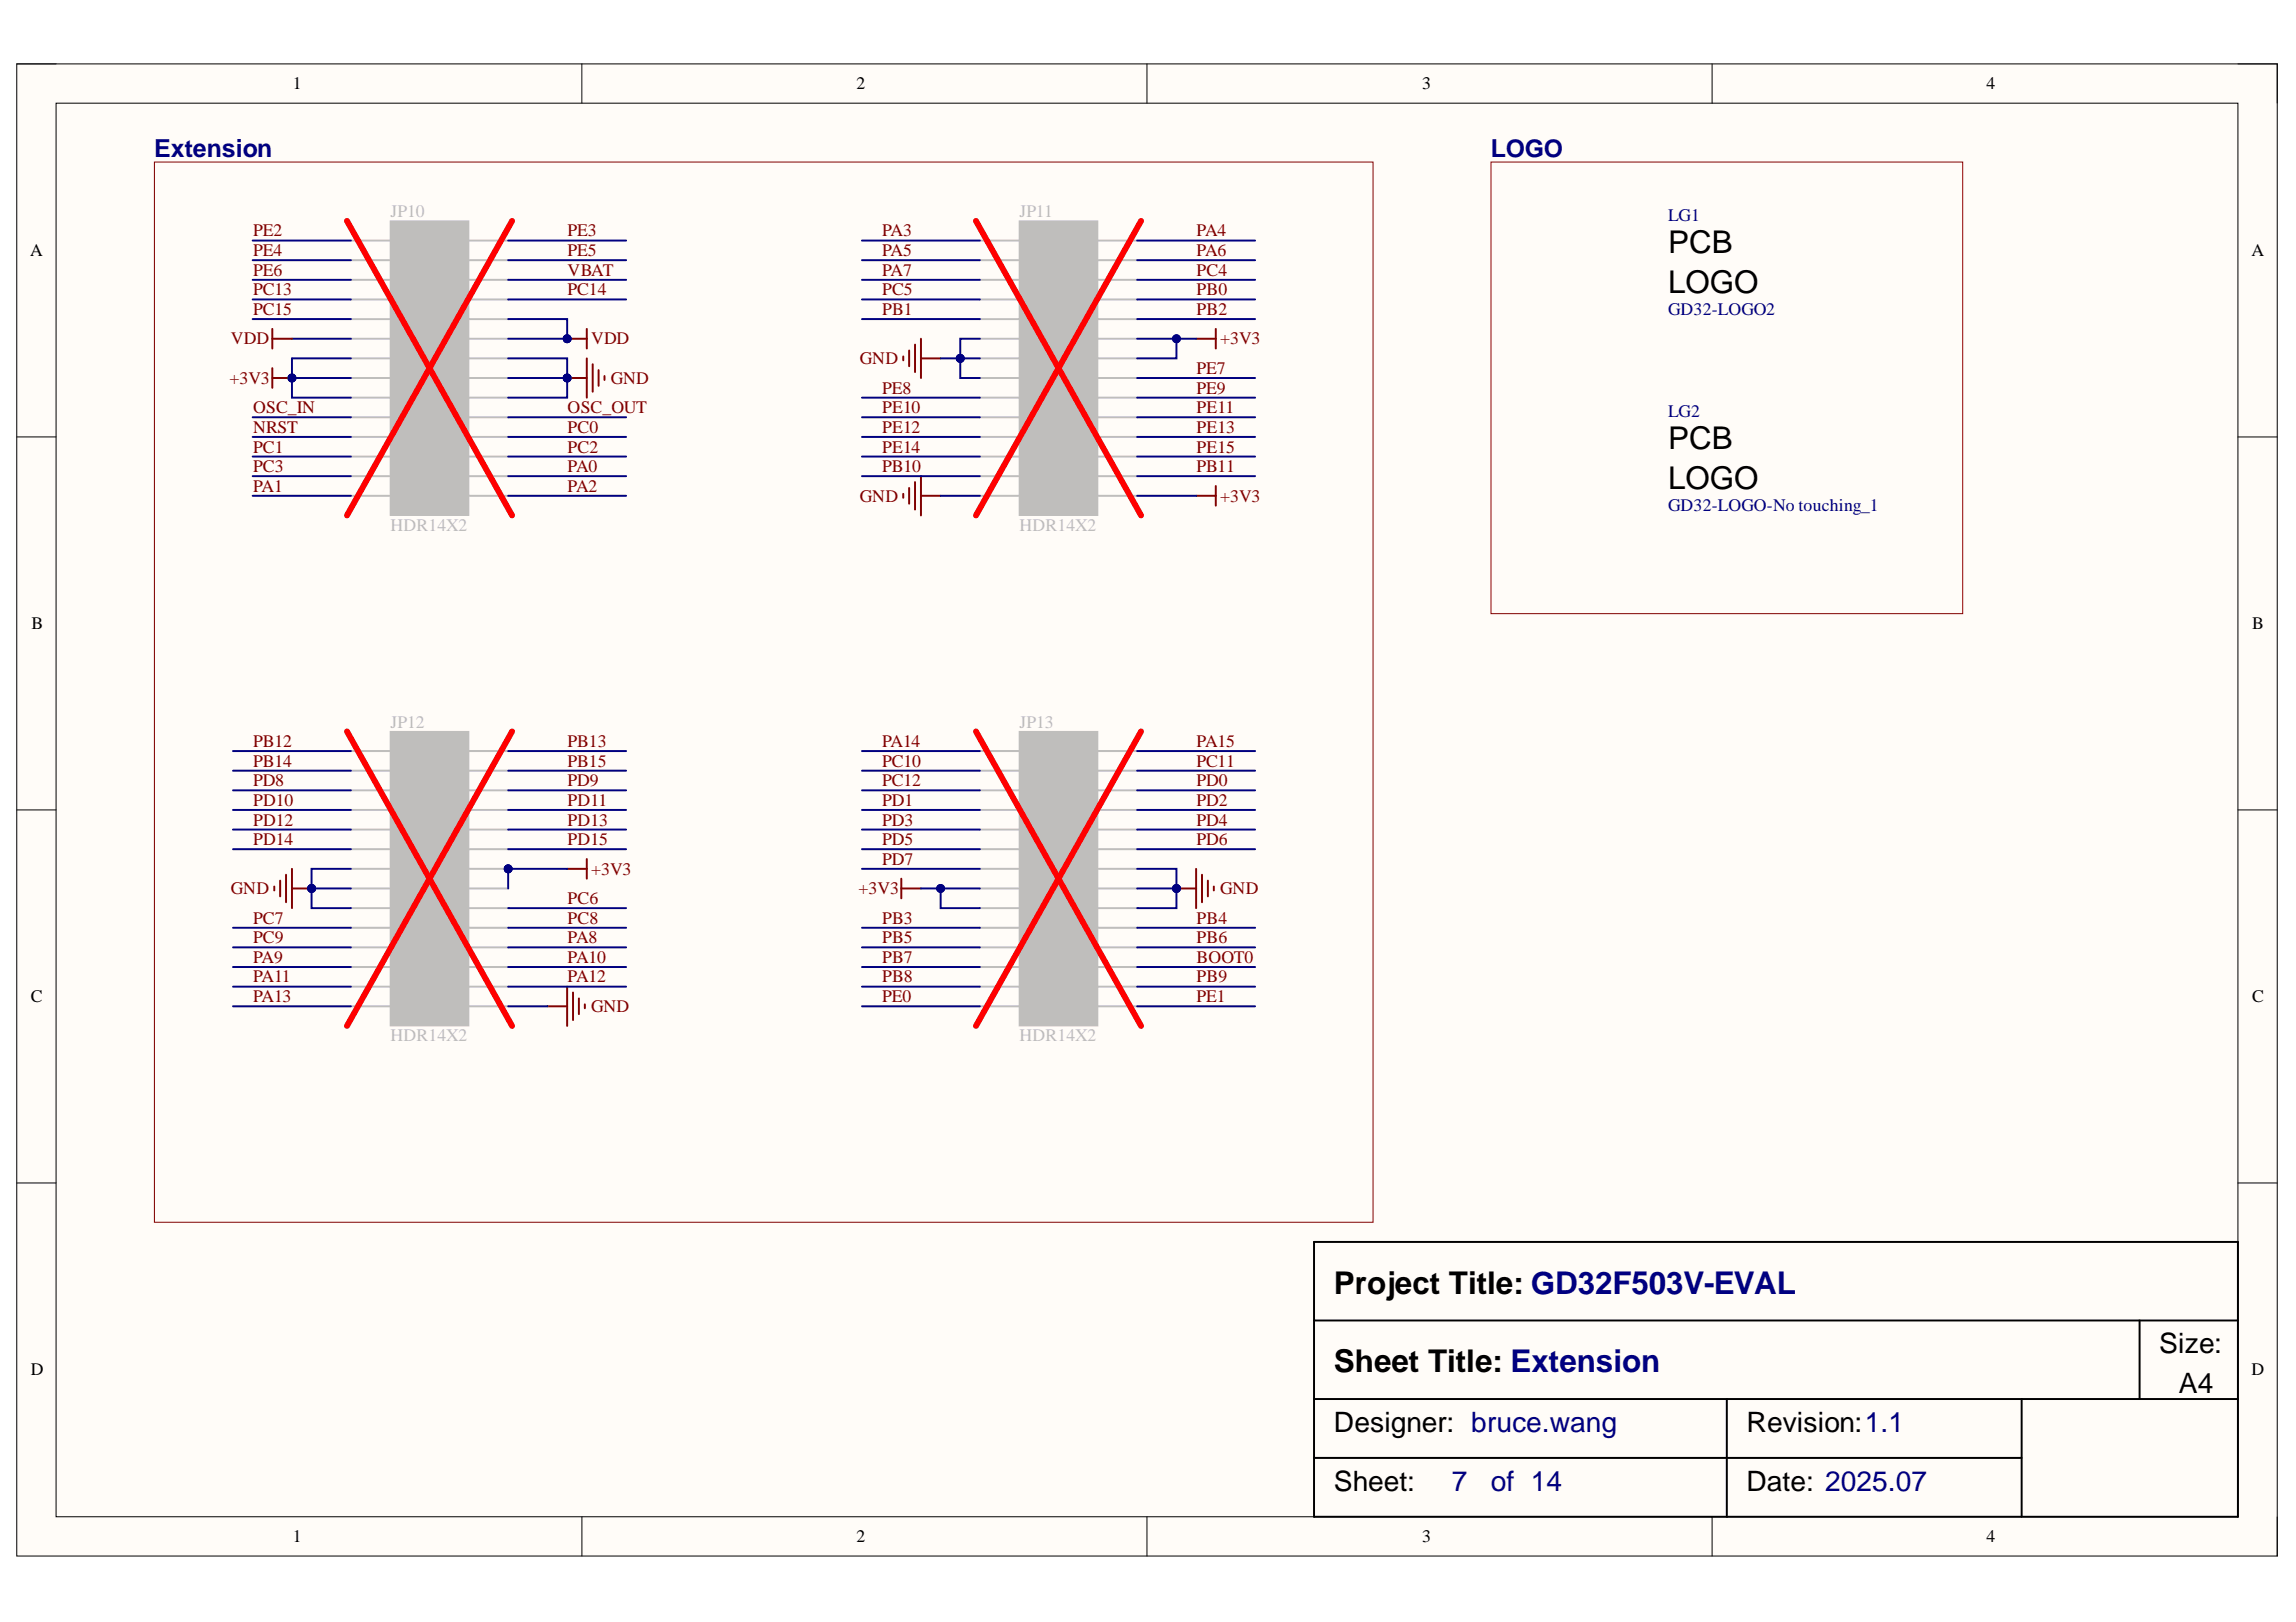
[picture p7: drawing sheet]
<svg xmlns="http://www.w3.org/2000/svg" width="297mm" height="210mm" viewBox="0 0 297 210" stroke-linecap="round" stroke-linejoin="round" font-family="sans-serif">
<defs><g id="words">
<g font-size="4.1">
<text x="215.8" y="32.8">PCB</text>
<text x="215.8" y="37.9">LOGO</text>
<text x="215.8" y="58.2">PCB</text>
<text x="215.8" y="63.2">LOGO</text>
<text x="172.6" y="167.4">Project Title: GD32F503V-EVAL</text>
<text x="172.6" y="177.6">Sheet Title: Extension</text>
</g>
<g font-size="3.6">
<text x="279.3" y="175.1">Size:</text>
<text x="172.6" y="185.3">Designer: bruce.wang</text>
<text x="226" y="185.3">Revision:1.1</text>
<text x="281.9" y="180.2">A4</text>
<text x="172.6" y="193">Sheet:</text>
<text x="226" y="193">Date: 2025.07</text>
</g>
<g font-size="3.6" fill="#000080">
<text x="187.8" y="193">7</text>
<text x="192.9" y="193">of 14</text>
</g>
<g font-size="3.2" fill="#000080">
<text x="20" y="20.3">Extension</text>
<text x="192.9" y="20.3">LOGO</text>
</g>
<g font-size="2.3">
<text x="37.9" y="11.6">1</text>
<text x="110.8" y="11.6">2</text>
<text x="184" y="11.6">3</text>
<text x="257" y="11.6">4</text>
<text x="3.9" y="33.1">A</text>
<text x="291.3" y="33.1">A</text>
<text x="4.1" y="81.4">B</text>
<text x="291.4" y="81.4">B</text>
<text x="4" y="129.7">C</text>
<text x="291.4" y="129.7">C</text>
<text x="4" y="177.9">D</text>
<text x="291.3" y="177.9">D</text>
<text x="37.9" y="199.6">1</text>
<text x="110.8" y="199.6">2</text>
<text x="184" y="199.6">3</text>
<text x="257" y="199.6">4</text>
</g>
<g font-size="2.3" fill="#bfbebc">
<text x="50.5" y="28.1">JP10</text>
<text x="131.9" y="28.1">JP11</text>
<text x="52.3" y="42">9</text>
<text x="52.3" y="44.5">11</text>
<text x="52.3" y="47.1">13</text>
<text x="56.7" y="42">10</text>
<text x="56.7" y="44.5">12</text>
<text x="56.7" y="47.1">14</text>
<text x="133.7" y="42">9</text>
<text x="133.7" y="44.5">11</text>
<text x="133.7" y="47.1">13</text>
<text x="138.1" y="42">10</text>
<text x="138.1" y="44.5">12</text>
<text x="138.1" y="47.1">14</text>
<text x="52.3" y="49.7">15</text>
<text x="52.3" y="52.2">17</text>
<text x="56.7" y="49.7">16</text>
<text x="56.8" y="52.2">18</text>
<text x="133.7" y="49.7">15</text>
<text x="133.7" y="52.2">17</text>
<text x="138.1" y="49.7">16</text>
<text x="138.1" y="52.2">18</text>
<text x="52.3" y="54.8">19</text>
<text x="56.7" y="54.8">20</text>
<text x="133.7" y="54.8">19</text>
<text x="138.1" y="54.8">20</text>
<text x="50.5" y="68.7">HDR14X2</text>
<text x="131.9" y="68.7">HDR14X2</text>
<text x="50.5" y="94.2">JP12</text>
<text x="131.9" y="94.2">JP13</text>
<text x="52.3" y="108.1">9</text>
<text x="52.3" y="110.6">11</text>
<text x="52.3" y="113.2">13</text>
<text x="56.7" y="108.1">10</text>
<text x="56.7" y="110.6">12</text>
<text x="56.7" y="113.2">14</text>
<text x="133.7" y="108.1">9</text>
<text x="133.7" y="110.6">11</text>
<text x="133.7" y="113.2">13</text>
<text x="138.1" y="108.1">10</text>
<text x="138.1" y="110.6">12</text>
<text x="138.1" y="113.2">14</text>
<text x="52.3" y="115.7">15</text>
<text x="52.3" y="118.3">17</text>
<text x="56.7" y="115.7">16</text>
<text x="56.8" y="118.3">18</text>
<text x="133.7" y="115.7">15</text>
<text x="133.7" y="118.3">17</text>
<text x="138.1" y="115.7">16</text>
<text x="138.1" y="118.3">18</text>
<text x="52.3" y="120.8">19</text>
<text x="56.7" y="120.8">20</text>
<text x="133.7" y="120.8">19</text>
<text x="138.1" y="120.8">20</text>
<text x="50.5" y="134.7">HDR14X2</text>
<text x="131.9" y="134.7">HDR14X2</text>
</g>
<g font-size="2.3" fill="#000080">
<text x="215.8" y="28.6">LG1</text>
<text x="215.8" y="40.7">GD32-LOGO2</text>
<text x="215.8" y="54">LG2</text>
<text x="215.8" y="66.2">GD32-LOGO-No touching_1</text>
</g>
<g font-size="2.3" fill="#800000">
<text x="32.7" y="30.6">PE2</text>
<text x="32.7" y="33.1">PE4</text>
<text x="32.7" y="35.7">PE6</text>
<text x="73.4" y="30.6">PE3</text>
<text x="73.4" y="33.1">PE5</text>
<text x="73.4" y="35.7">VBAT</text>
<text x="114.1" y="30.6">PA3</text>
<text x="114.1" y="33.1">PA5</text>
<text x="114.1" y="35.7">PA7</text>
<text x="154.8" y="30.6">PA4</text>
<text x="154.8" y="33.1">PA6</text>
<text x="154.8" y="35.7">PC4</text>
<text x="32.7" y="38.2">PC13</text>
<text x="32.7" y="40.7">PC15</text>
<text x="73.4" y="38.2">PC14</text>
<text x="114.1" y="38.2">PC5</text>
<text x="114.1" y="40.7">PB1</text>
<text x="154.8" y="38.2">PB0</text>
<text x="154.8" y="40.7">PB2</text>
<text x="29.9" y="44.5">VDD</text>
<text x="76.5" y="44.5">VDD</text>
<text x="111.2" y="47.1">GND</text>
<text x="157.9" y="44.5">+3V3</text>
<text x="29.7" y="49.7">+3V3</text>
<text x="32.7" y="53.5">OSC_IN</text>
<text x="73.4" y="53.5">OSC_OUT</text>
<text x="79" y="49.7">GND</text>
<text x="114.1" y="51">PE8</text>
<text x="114.1" y="53.5">PE10</text>
<text x="154.8" y="51">PE9</text>
<text x="154.8" y="53.5">PE11</text>
<text x="154.8" y="48.3">PE7</text>
<text x="32.7" y="56">NRST</text>
<text x="32.7" y="58.6">PC1</text>
<text x="73.4" y="56">PC0</text>
<text x="73.4" y="58.6">PC2</text>
<text x="114.1" y="56">PE12</text>
<text x="114.1" y="58.6">PE14</text>
<text x="154.8" y="56">PE13</text>
<text x="154.8" y="58.6">PE15</text>
<text x="32.7" y="61.1">PC3</text>
<text x="32.7" y="63.6">PA1</text>
<text x="73.4" y="61.1">PA0</text>
<text x="73.4" y="63.6">PA2</text>
<text x="111.2" y="64.9">GND</text>
<text x="114.1" y="61.1">PB10</text>
<text x="154.8" y="61.1">PB11</text>
<text x="157.9" y="64.9">+3V3</text>
<text x="32.7" y="96.7">PB12</text>
<text x="32.7" y="99.2">PB14</text>
<text x="32.7" y="101.8">PD8</text>
<text x="73.4" y="96.7">PB13</text>
<text x="73.4" y="99.2">PB15</text>
<text x="73.4" y="101.8">PD9</text>
<text x="114.1" y="96.7">PA14</text>
<text x="114.1" y="99.2">PC10</text>
<text x="114.1" y="101.8">PC12</text>
<text x="154.8" y="96.7">PA15</text>
<text x="154.8" y="99.2">PC11</text>
<text x="154.8" y="101.8">PD0</text>
<text x="32.7" y="104.3">PD10</text>
<text x="32.7" y="106.8">PD12</text>
<text x="73.4" y="104.3">PD11</text>
<text x="73.4" y="106.8">PD13</text>
<text x="114.1" y="104.3">PD1</text>
<text x="114.1" y="106.8">PD3</text>
<text x="154.8" y="104.3">PD2</text>
<text x="154.8" y="106.8">PD4</text>
<text x="32.7" y="109.4">PD14</text>
<text x="73.4" y="109.4">PD15</text>
<text x="76.5" y="113.2">+3V3</text>
<text x="114.1" y="109.4">PD5</text>
<text x="114.1" y="111.9">PD7</text>
<text x="154.8" y="109.4">PD6</text>
<text x="29.9" y="115.7">GND</text>
<text x="32.7" y="119.5">PC7</text>
<text x="73.4" y="119.5">PC8</text>
<text x="73.4" y="117">PC6</text>
<text x="111.1" y="115.7">+3V3</text>
<text x="114.1" y="119.5">PB3</text>
<text x="154.8" y="119.5">PB4</text>
<text x="157.9" y="115.7">GND</text>
<text x="32.7" y="122.1">PC9</text>
<text x="32.7" y="124.6">PA9</text>
<text x="73.4" y="124.6">PA10</text>
<text x="73.4" y="122.1">PA8</text>
<text x="114.1" y="122.1">PB5</text>
<text x="114.1" y="124.6">PB7</text>
<text x="154.8" y="124.6">BOOT0</text>
<text x="154.8" y="122.1">PB6</text>
<text x="32.7" y="127.1">PA11</text>
<text x="32.7" y="129.7">PA13</text>
<text x="73.4" y="127.1">PA12</text>
<text x="76.5" y="130.9">GND</text>
<text x="114.1" y="127.1">PB8</text>
<text x="114.1" y="129.7">PE0</text>
<text x="154.8" y="129.7">PE1</text>
<text x="154.8" y="127.1">PB9</text>
</g>
</g></defs>
<path d="M2.2 8.3h292.4v193.1h-292.4z" fill-rule="evenodd" fill="#fffcf8"/>
<path d="M2.2 8.3h292.4v193.1h-292.4z" fill="none" stroke="#000" stroke-width=".13"/>
<path d="M7.3 13.4h282.2v182.9h-282.2z" fill-rule="evenodd" fill="#fffcf8"/>
<g fill="none" stroke="#000" stroke-width=".13">
<path d="M2.2 8.3h5.1M7.3 13.4h282.2v182.9h-282.2zM75.3 8.3v5M148.4 8.3v5M221.5 8.3v5.1M289.5 8.3h5.1v5.1M2.2 56.5h5.1M289.5 56.5h5.1M2.2 104.8h5.1M289.5 104.8h5.1M2.2 153.1h5.1M289.5 153.1h5.1"/>
<path d="M75.3 196.3v5.1M148.4 196.3v5.1M221.5 196.3v5.1M294.6 196.3v5.1"/>
</g>
<path d="M170 160.7h119.5v35.6h-119.5zM170 170.9h119.5M276.8 170.9v10.1M170 181h119.5M170 188.7h91.5M223.4 181v15.3M261.5 181v15.3" fill="none" stroke="#000" stroke-width=".25"/>
<path d="M20 21h157.6v137.2h-157.6zM192.9 21h61v58.4h-61z" fill="none" stroke="#800000" stroke-width=".13"/>
<path d="M50.5 28.6h10.2v38.1h-10.2z" fill-rule="evenodd" fill="#bfbebc"/>
<path d="M50.5 28.6h10.2v38.1h-10.2z" fill="none" stroke="#bfbebc" stroke-width=".13"/>
<g fill="none" stroke="#bfbebc" stroke-width=".25">
<path d="M45.4 31.1h5.1M45.4 33.7h5.1M45.4 36.2h5.1M45.4 38.8h5.1M60.7 31.1h5M60.7 33.7h5M60.7 36.2h5M60.7 38.8h5M45.4 41.3h5.1M45.4 43.8h5.1M45.4 46.4h5.1M45.4 48.9h5.1"/>
<path d="M45.4 51.5h5.1M45.4 54h5.1M45.4 56.5h5.1M45.4 59.1h5.1M60.7 41.3h5M60.7 43.8h5M60.7 46.4h5M60.7 48.9h5M60.7 51.5h5M60.7 54h5M60.7 56.5h5M60.7 59.1h5"/>
<path d="M45.4 61.6h5.1M45.4 64.2h5.1M60.7 61.6h5M60.7 64.2h5"/>
</g>
<path d="M44.9 28.6l21.4 38.1M66.3 28.6l-21.4 38.1" fill="none" stroke="#f00" stroke-width=".76"/>
<path d="M131.9 28.6h10.1v38.1h-10.1z" fill-rule="evenodd" fill="#bfbebc"/>
<path d="M131.9 28.6h10.1v38.1h-10.1z" fill="none" stroke="#bfbebc" stroke-width=".13"/>
<g fill="none" stroke="#bfbebc" stroke-width=".25">
<path d="M126.8 31.1h5.1M126.8 33.7h5.1M126.8 36.2h5.1M126.8 38.8h5.1M142 31.1h5.1M142 33.7h5.1M142 36.2h5.1M142 38.8h5.1M126.8 41.3h5.1M126.8 43.8h5.1M126.8 46.4h5.1M126.8 48.9h5.1"/>
<path d="M126.8 51.5h5.1M126.8 54h5.1M126.8 56.5h5.1M126.8 59.1h5.1M142 41.3h5.1M142 43.8h5.1M142 46.4h5.1M142 48.9h5.1M142 51.5h5.1M142 54h5.1M142 56.5h5.1M142 59.1h5.1"/>
<path d="M126.8 61.6h5.1M126.8 64.2h5.1M142 61.6h5.1M142 64.2h5.1"/>
</g>
<path d="M126.3 28.6l21.3 38.1M147.6 28.6l-21.3 38.1" fill="none" stroke="#f00" stroke-width=".76"/>
<circle cx="65.7" cy="112.4" r=".51" fill="#000080"/>
<circle cx="65.7" cy="112.4" r=".51" fill="none" stroke="#000080" stroke-width=".13"/>
<path d="M50.5 94.7h10.2v38.1h-10.2z" fill-rule="evenodd" fill="#bfbebc"/>
<path d="M50.5 94.7h10.2v38.1h-10.2z" fill="none" stroke="#bfbebc" stroke-width=".13"/>
<g fill="none" stroke="#bfbebc" stroke-width=".25">
<path d="M45.4 97.2h5.1M45.4 99.7h5.1M60.7 97.2h5M60.7 99.7h5M45.4 102.3h5.1M45.4 104.8h5.1M45.4 107.4h5.1M45.4 109.9h5.1M45.4 112.4h5.1M60.7 102.3h5M60.7 104.8h5M60.7 107.4h5"/>
<path d="M60.7 109.9h5M60.7 112.4h5"/>
</g>
<circle cx="65.7" cy="112.4" r=".51" fill="#000080"/>
<circle cx="65.7" cy="112.4" r=".51" fill="none" stroke="#000080" stroke-width=".13"/>
<g fill="none" stroke="#bfbebc" stroke-width=".25">
<path d="M45.4 115h5.1M45.4 117.5h5.1M60.7 115h5M60.7 117.5h5M45.4 120.1h5.1M45.4 122.6h5.1M45.4 125.1h5.1M45.4 127.7h5.1M45.4 130.2h5.1M60.7 120.1h5M60.7 122.6h5M60.7 125.1h5"/>
<path d="M60.7 127.7h5M60.7 130.2h5"/>
</g>
<path d="M44.9 94.7l21.4 38.1M66.3 94.7l-21.4 38.1" fill="none" stroke="#f00" stroke-width=".76"/>
<path d="M131.9 94.7h10.1v38.1h-10.1z" fill-rule="evenodd" fill="#bfbebc"/>
<path d="M131.9 94.7h10.1v38.1h-10.1z" fill="none" stroke="#bfbebc" stroke-width=".13"/>
<g fill="none" stroke="#bfbebc" stroke-width=".25">
<path d="M126.8 97.2h5.1M126.8 99.7h5.1M142 97.2h5.1M142 99.7h5.1M126.8 102.3h5.1M126.8 104.8h5.1M126.8 107.4h5.1M126.8 109.9h5.1M126.8 112.4h5.1M126.8 115h5.1M126.8 117.5h5.1M142 102.3h5.1"/>
<path d="M142 104.8h5.1M142 107.4h5.1M142 109.9h5.1M142 112.4h5.1M142 115h5.1M142 117.5h5.1M126.8 120.1h5.1M126.8 122.6h5.1M126.8 125.1h5.1M126.8 127.7h5.1M126.8 130.2h5.1M142 120.1h5.1"/>
<path d="M142 122.6h5.1M142 125.1h5.1M142 127.7h5.1M142 130.2h5.1"/>
</g>
<path d="M126.3 94.7l21.3 38.1M147.6 94.7l-21.3 38.1" fill="none" stroke="#f00" stroke-width=".76"/>
<g fill="none" stroke="#800000" stroke-width=".25">
<path d="M116.9 46.1v.5M117.6 45.4v2M118.4 44.6v3.6M119.1 43.8v5.1M119.1 46.4h2.6M154.7 43.8h2.6M157.3 42.6v2.5M116.9 63.9v.5M117.6 63.1v2.1M118.4 62.4v3.5M119.1 61.6v5.1M119.1 64.2h2.6"/>
<path d="M154.7 64.2h2.6M157.3 62.9v2.5M35.5 114.7v.5M36.2 114v2M37 113.2v3.6M37.8 112.4v5.1M37.8 115h2.5"/>
</g>
<circle cx="40.3" cy="115" r=".51" fill="#000080"/>
<circle cx="40.3" cy="115" r=".51" fill="none" stroke="#000080" stroke-width=".13"/>
<g fill="none" stroke="#800000" stroke-width=".25">
<path d="M73.4 112.4h2.5M75.9 111.2v2.5M116.6 113.7v2.6M116.6 115h2.5M152.2 115h2.5M154.7 112.4v5.1M155.5 113.2v3.6M156.3 114v2M157 114.7v.5M70.8 130.2h2.6M73.4 127.7v5.1M74.1 128.4v3.6"/>
<path d="M74.9 129.2v2M75.7 130v.5"/>
</g>
<circle cx="152.2" cy="115" r=".51" fill="#000080"/>
<circle cx="152.2" cy="115" r=".51" fill="none" stroke="#000080" stroke-width=".13"/>
<g fill="none" stroke="#000080" stroke-width=".25">
<path d="M65.7 31.1h15.3M65.7 33.7h15.3M65.7 36.2h15.3M111.5 31.1h15.3M111.5 33.7h15.3M111.5 36.2h15.3M111.5 38.8h15.3M147.1 31.1h15.3M147.1 33.7h15.3M147.1 36.2h15.3M147.1 38.8h15.3M65.7 48.9h7.7"/>
<path d="M111.5 41.3h15.3M111.5 51.5h15.3M111.5 54h15.3M111.5 56.5h15.3M111.5 59.1h15.3M147.1 41.3h15.3M147.1 51.5h15.3M147.1 54h15.3M147.1 56.5h15.3M147.1 59.1h15.3M111.5 61.6h15.3M147.1 61.6h15.3"/>
<path d="M30.1 97.2h15.3M30.1 99.7h15.3M65.7 97.2h15.3M65.7 99.7h15.3M111.5 97.2h15.3M111.5 99.7h15.3M147.1 97.2h15.3M147.1 99.7h15.3M30.1 102.3h15.3M30.1 104.8h15.3M30.1 107.4h15.3M30.1 109.9h15.3"/>
<path d="M65.7 102.3h15.3M65.7 104.8h15.3M65.7 107.4h15.3M65.7 109.9h15.3M65.7 117.5h15.3M111.5 102.3h15.3M111.5 104.8h15.3M111.5 107.4h15.3M111.5 109.9h15.3M111.5 112.4h15.3M147.1 102.3h15.3M147.1 104.8h15.3"/>
<path d="M147.1 107.4h15.3M147.1 109.9h15.3M30.1 120.1h15.3M30.1 122.6h15.3M30.1 125.1h15.3M30.1 127.7h15.3M30.1 130.2h15.3M65.7 120.1h15.3M65.7 122.6h15.3M65.7 125.1h15.3M65.7 127.7h15.3M111.5 120.1h15.3"/>
<path d="M111.5 122.6h15.3M111.5 125.1h15.3M111.5 127.7h15.3M111.5 130.2h15.3M147.1 120.1h15.3M147.1 122.6h15.3M147.1 125.1h15.3M147.1 127.7h15.3M147.1 130.2h15.3"/>
</g>
<circle cx="73.4" cy="48.9" r=".51" fill="#000080"/>
<circle cx="73.4" cy="48.9" r=".51" fill="none" stroke="#000080" stroke-width=".13"/>
<path d="M37.8 48.9h7.6M65.7 56.5h15.3M65.7 59.1h15.3M65.7 61.6h15.3M65.7 64.2h15.3" fill="none" stroke="#000080" stroke-width=".25"/>
<circle cx="37.8" cy="48.9" r=".51" fill="#000080"/>
<circle cx="37.8" cy="48.9" r=".51" fill="none" stroke="#000080" stroke-width=".13"/>
<path d="M32.7 38.8h12.7M32.7 36.2h12.7M32.7 33.7h12.7M32.7 31.1h12.7M32.7 59.1h12.7M32.7 56.5h12.7M37.8 46.4h7.6M121.7 46.4h2.5M32.7 64.2h12.7M32.7 61.6h12.7M121.7 64.2h5.1" fill="none" stroke="#000080" stroke-width=".25"/>
<circle cx="124.2" cy="46.4" r=".51" fill="#000080"/>
<circle cx="124.2" cy="46.4" r=".51" fill="none" stroke="#000080" stroke-width=".13"/>
<path d="M124.2 46.4h2.6" fill="none" stroke="#000080" stroke-width=".25"/>
<circle cx="124.2" cy="46.4" r=".51" fill="#000080"/>
<circle cx="124.2" cy="46.4" r=".51" fill="none" stroke="#000080" stroke-width=".13"/>
<path d="M126.8 43.8h-2.6v5.1h2.6" fill="none" stroke="#000080" stroke-width=".25"/>
<circle cx="124.2" cy="46.4" r=".51" fill="#000080"/>
<circle cx="124.2" cy="46.4" r=".51" fill="none" stroke="#000080" stroke-width=".13"/>
<path d="M147.1 64.2h7.6M45.4 112.4h-5.1v5.1h5.1" fill="none" stroke="#000080" stroke-width=".25"/>
<circle cx="40.3" cy="115" r=".51" fill="#000080"/>
<circle cx="40.3" cy="115" r=".51" fill="none" stroke="#000080" stroke-width=".13"/>
<path d="M40.3 115h5.1" fill="none" stroke="#000080" stroke-width=".25"/>
<circle cx="40.3" cy="115" r=".51" fill="#000080"/>
<circle cx="40.3" cy="115" r=".51" fill="none" stroke="#000080" stroke-width=".13"/>
<path d="M73.4 112.4h-7.7v2.6M65.7 130.2h5.1" fill="none" stroke="#000080" stroke-width=".25"/>
<circle cx="65.7" cy="112.4" r=".51" fill="#000080"/>
<circle cx="65.7" cy="112.4" r=".51" fill="none" stroke="#000080" stroke-width=".13"/>
<path d="M119.1 115h7.7" fill="none" stroke="#000080" stroke-width=".25"/>
<circle cx="121.7" cy="115" r=".51" fill="#000080"/>
<circle cx="121.7" cy="115" r=".51" fill="none" stroke="#000080" stroke-width=".13"/>
<path d="M121.7 115v2.5h5.1" fill="none" stroke="#000080" stroke-width=".25"/>
<circle cx="121.7" cy="115" r=".51" fill="#000080"/>
<circle cx="121.7" cy="115" r=".51" fill="none" stroke="#000080" stroke-width=".13"/>
<path d="M147.1 112.4h5.1v5.1h-5.1" fill="none" stroke="#000080" stroke-width=".25"/>
<circle cx="152.2" cy="115" r=".51" fill="#000080"/>
<circle cx="152.2" cy="115" r=".51" fill="none" stroke="#000080" stroke-width=".13"/>
<path d="M147.1 115h5.1" fill="none" stroke="#000080" stroke-width=".25"/>
<circle cx="152.2" cy="115" r=".51" fill="#000080"/>
<circle cx="152.2" cy="115" r=".51" fill="none" stroke="#000080" stroke-width=".13"/>
<path d="M65.7 38.8h15.3M32.7 54h12.7M32.7 41.3h12.7M65.7 54h15.3M147.1 43.8h7.6M147.1 48.9h15.3" fill="none" stroke="#000080" stroke-width=".25"/>
<circle cx="152.2" cy="43.8" r=".51" fill="#000080"/>
<circle cx="152.2" cy="43.8" r=".51" fill="none" stroke="#000080" stroke-width=".13"/>
<path d="M152.2 43.8v2.6h-5.1" fill="none" stroke="#000080" stroke-width=".25"/>
<circle cx="152.2" cy="43.8" r=".51" fill="#000080"/>
<circle cx="152.2" cy="43.8" r=".51" fill="none" stroke="#000080" stroke-width=".13"/>
<path d="M37.8 46.4v5.1h7.6" fill="none" stroke="#000080" stroke-width=".25"/>
<circle cx="37.8" cy="48.9" r=".51" fill="#000080"/>
<circle cx="37.8" cy="48.9" r=".51" fill="none" stroke="#000080" stroke-width=".13"/>
<path d="M65.7 46.4h7.7v5.1h-7.7" fill="none" stroke="#000080" stroke-width=".25"/>
<circle cx="73.4" cy="48.9" r=".51" fill="#000080"/>
<circle cx="73.4" cy="48.9" r=".51" fill="none" stroke="#000080" stroke-width=".13"/>
<path d="M37.8 43.8h7.6" fill="none" stroke="#000080" stroke-width=".25"/>
<path d="M35.2 42.6v2.5M35.2 43.8h2.6M73.4 43.8h2.5M75.9 42.6v2.5" fill="none" stroke="#800000" stroke-width=".25"/>
<circle cx="73.4" cy="43.8" r=".51" fill="#000080"/>
<circle cx="73.4" cy="43.8" r=".51" fill="none" stroke="#000080" stroke-width=".13"/>
<path d="M73.4 48.9h2.5M75.9 46.4v5.1M76.7 47.1v3.6M77.4 47.9v2M78.2 48.7v.5" fill="none" stroke="#800000" stroke-width=".25"/>
<circle cx="73.4" cy="48.9" r=".51" fill="#000080"/>
<circle cx="73.4" cy="48.9" r=".51" fill="none" stroke="#000080" stroke-width=".13"/>
<path d="M35.2 47.6v2.6M35.2 48.9h2.6" fill="none" stroke="#800000" stroke-width=".25"/>
<circle cx="37.8" cy="48.9" r=".51" fill="#000080"/>
<circle cx="37.8" cy="48.9" r=".51" fill="none" stroke="#000080" stroke-width=".13"/>
<path d="M65.7 43.8h7.7" fill="none" stroke="#000080" stroke-width=".25"/>
<circle cx="73.4" cy="43.8" r=".51" fill="#000080"/>
<circle cx="73.4" cy="43.8" r=".51" fill="none" stroke="#000080" stroke-width=".13"/>
<path d="M65.7 41.3h7.7v2.5" fill="none" stroke="#000080" stroke-width=".25"/>
<circle cx="73.4" cy="43.8" r=".51" fill="#000080"/>
<circle cx="73.4" cy="43.8" r=".51" fill="none" stroke="#000080" stroke-width=".13"/>
<use href="#words"/>
</svg>
